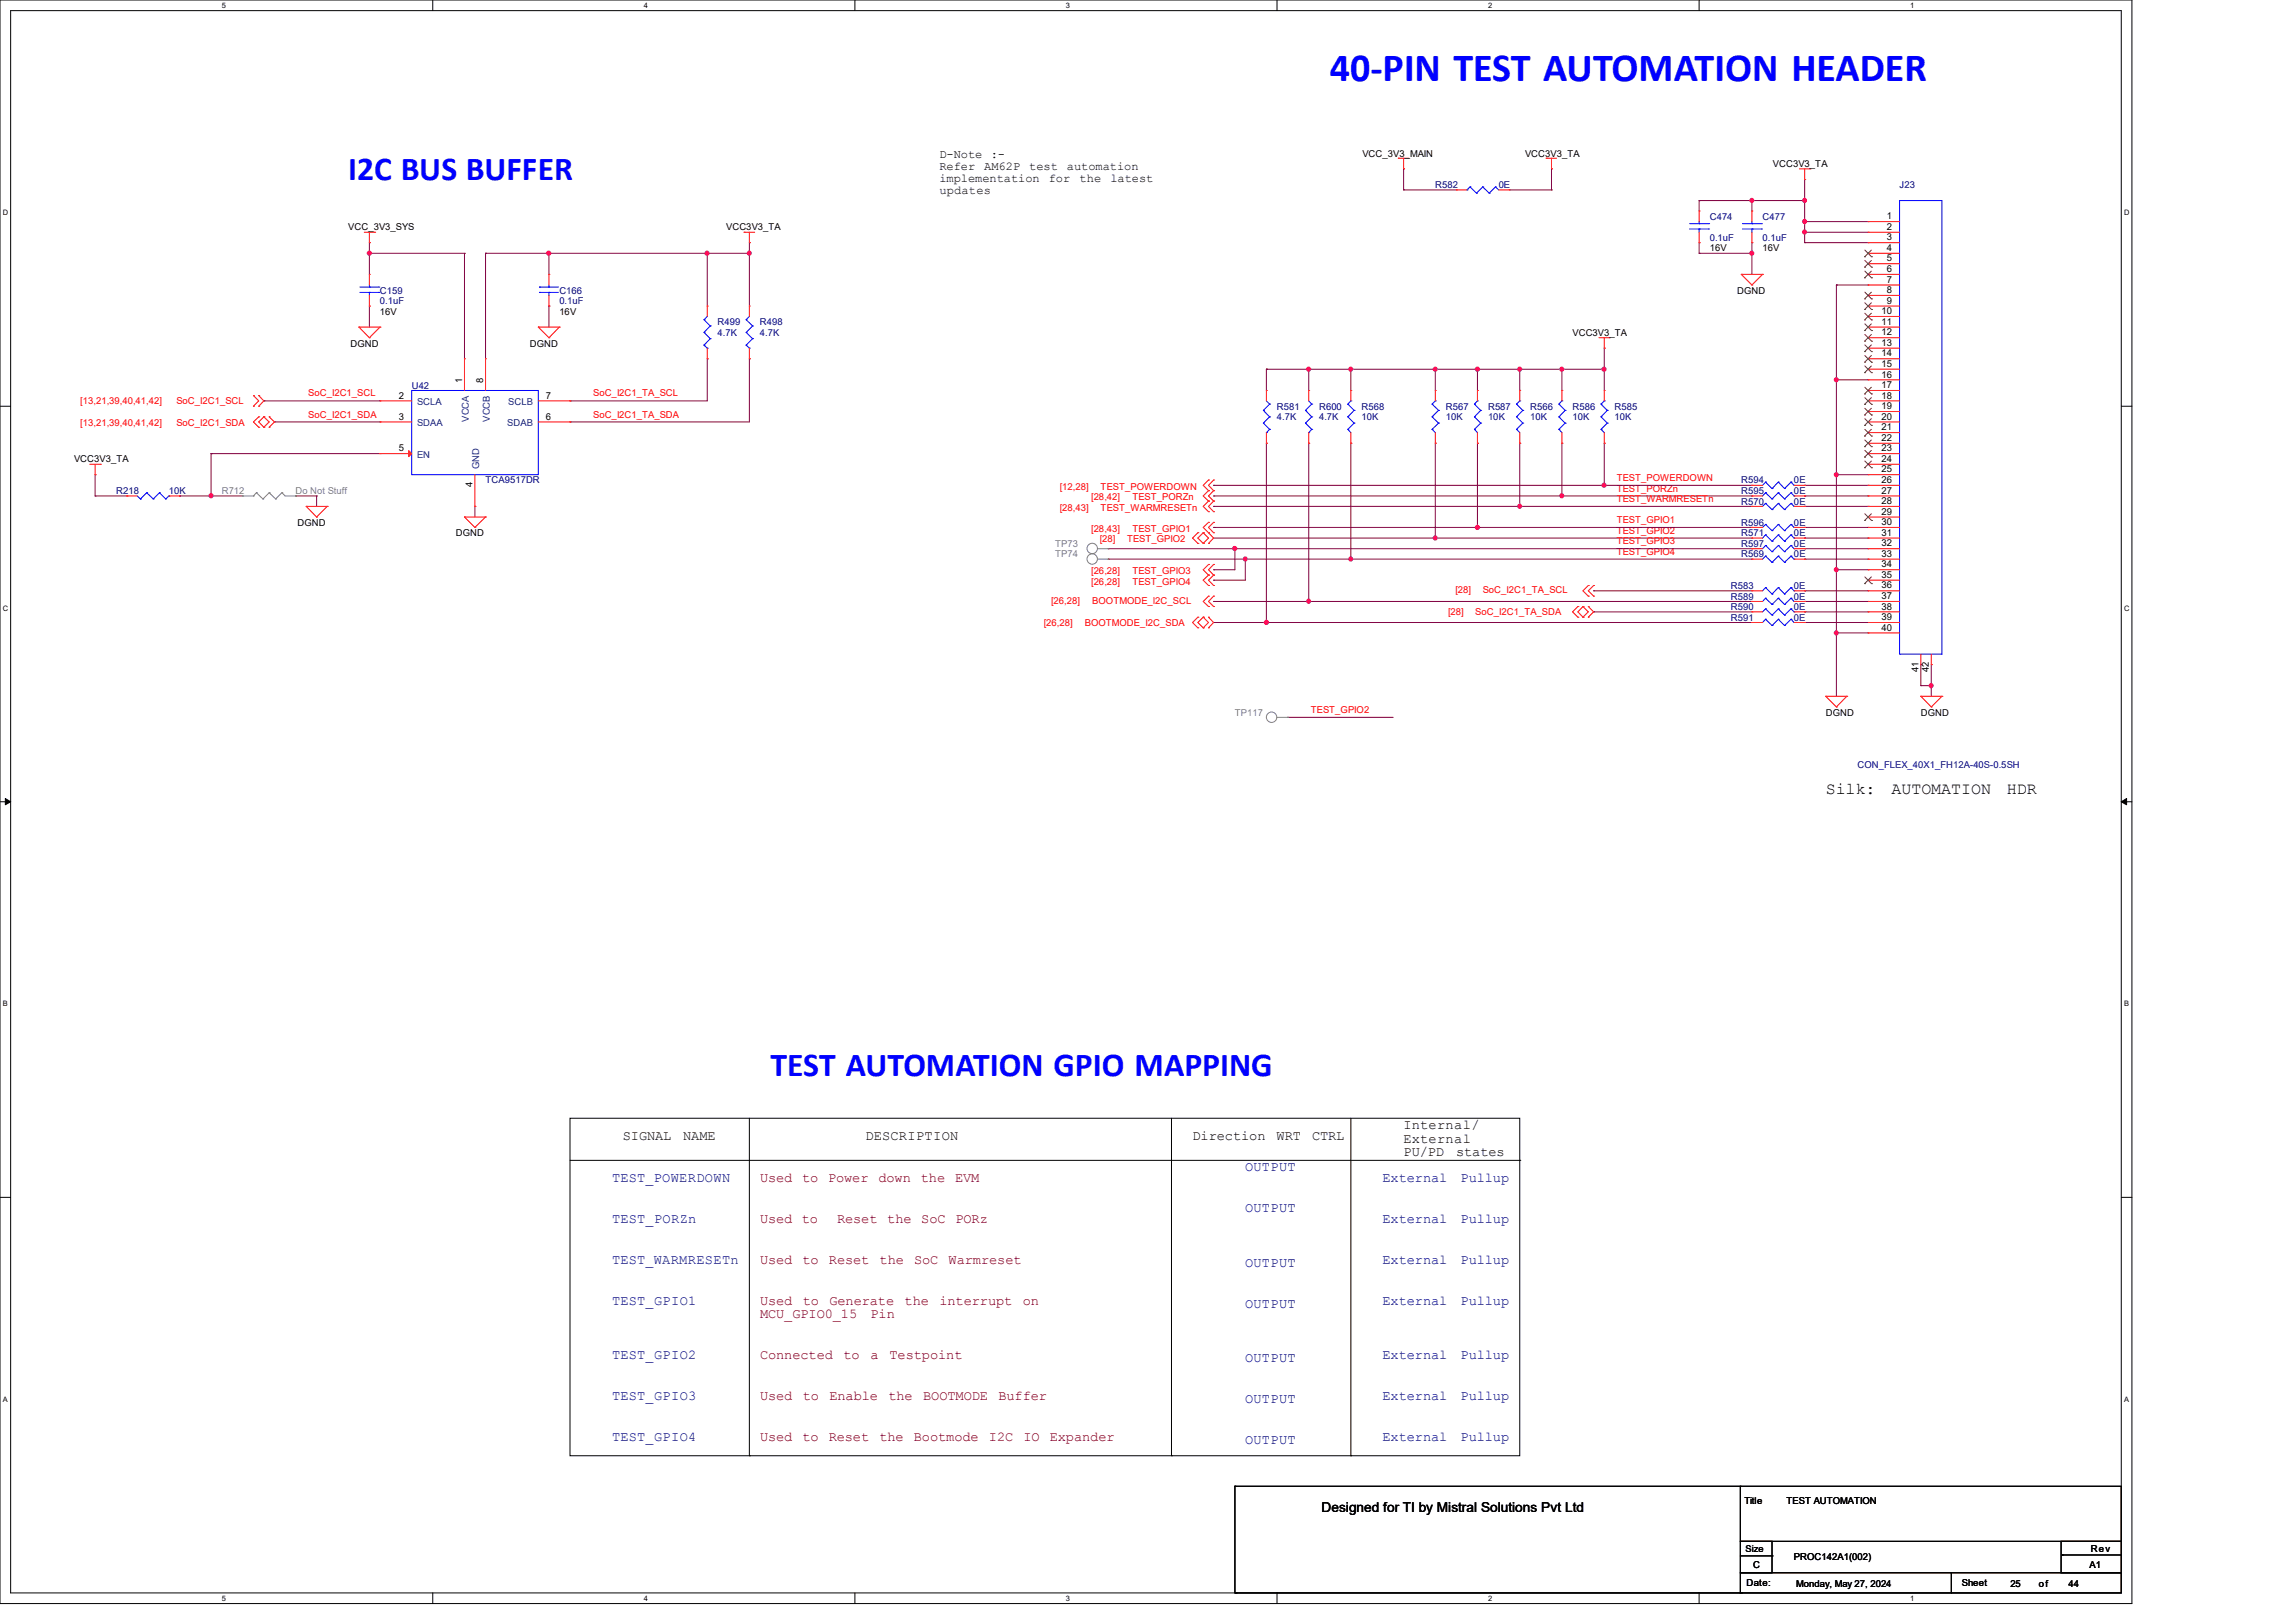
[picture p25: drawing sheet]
<svg xmlns="http://www.w3.org/2000/svg" width="420mm" height="297mm" viewBox="0 0 420 297" stroke-linecap="round" stroke-linejoin="round" font-family="sans-serif">
<defs><g id="words">
<text font-size="7.3" fill="#00f" x="243.2" y="14.7">40-PIN TEST AUTOMATION HEADER</text>
<g font-size="6.1" fill="#00f">
<text x="63.7" y="32.9">I2C BUS BUFFER</text>
<text x="140.9" y="197">TEST AUTOMATION GPIO MAPPING</text>
</g>
<g font-size="3">
<text x="334" y="145.3">Silk:</text>
<text x="346" y="145.3">AUTOMATION</text>
<text x="367.1" y="145.3">HDR</text>
</g>
<g font-size="2.5">
<text x="113.9" y="208.6">SIGNAL</text>
<text x="125" y="208.6">NAME</text>
<text x="158.3" y="208.6">DESCRIPTION</text>
<text x="218.1" y="208.6">Direction</text>
<text x="233.5" y="208.6">WRT</text>
<text x="240" y="208.6">CTRL</text>
<text x="256.8" y="206.6">Internal/</text>
<text x="256.8" y="209.1">External</text>
<text x="256.8" y="211.6">PU/PD</text>
<text x="266.4" y="211.6">states</text>
<text x="241.7" y="276.8">Designed for TI by Mistral Solutions Pvt Ltd</text>
</g>
<g font-size="2.5" fill="#000080">
<text x="227.8" y="214.3">OUTPUT</text>
<text x="112" y="216.3">TEST_POWERDOWN</text>
<text x="227.8" y="221.8">OUTPUT</text>
<text x="252.9" y="216.3">External</text>
<text x="267.2" y="216.3">Pullup</text>
<text x="112" y="223.8">TEST_PORZn</text>
<text x="252.9" y="223.8">External</text>
<text x="267.2" y="223.8">Pullup</text>
<text x="112" y="231.3">TEST_WARMRESETn</text>
<text x="227.8" y="231.8">OUTPUT</text>
<text x="252.9" y="231.3">External</text>
<text x="267.2" y="231.3">Pullup</text>
<text x="112" y="238.8">TEST_GPIO1</text>
<text x="227.8" y="239.3">OUTPUT</text>
<text x="252.9" y="238.8">External</text>
<text x="267.2" y="238.8">Pullup</text>
<text x="112" y="248.8">TEST_GPIO2</text>
<text x="227.8" y="249.3">OUTPUT</text>
<text x="252.9" y="248.8">External</text>
<text x="267.2" y="248.8">Pullup</text>
<text x="112" y="256.2">TEST_GPIO3</text>
<text x="227.8" y="256.8">OUTPUT</text>
<text x="252.9" y="256.2">External</text>
<text x="267.2" y="256.2">Pullup</text>
<text x="112" y="263.7">TEST_GPIO4</text>
<text x="252.9" y="263.7">External</text>
<text x="267.2" y="263.7">Pullup</text>
<text x="227.8" y="264.3">OUTPUT</text>
</g>
<g font-size="2.5" fill="#800000">
<text x="139" y="216.3">Used to Power</text>
<text x="160.7" y="216.3">down</text>
<text x="168.4" y="216.3">the</text>
<text x="174.7" y="216.3">EVM</text>
<text x="139" y="223.8">Used to</text>
<text x="153.1" y="223.8">Reset</text>
<text x="162.3" y="223.8">the SoC</text>
<text x="174.8" y="223.8">PORz</text>
<text x="139" y="231.3">Used</text>
<text x="146.8" y="231.3">to</text>
<text x="151.6" y="231.3">Reset</text>
<text x="160.9" y="231.3">the</text>
<text x="167.2" y="231.3">SoC</text>
<text x="173.5" y="231.3">Warmreset</text>
<text x="139" y="238.8">Used</text>
<text x="146.9" y="238.8">to</text>
<text x="151.7" y="238.8">Generate</text>
<text x="165.5" y="238.8">the</text>
<text x="171.8" y="238.8">interrupt</text>
<text x="187.1" y="238.8">on</text>
<text x="139" y="241.3">MCU_GPIO0_15</text>
<text x="159.3" y="241.3">Pin</text>
<text x="139" y="248.8">Connected</text>
<text x="154.3" y="248.8">to</text>
<text x="159.3" y="248.8">a</text>
<text x="162.7" y="248.8">Testpoint</text>
<text x="139" y="256.2">Used</text>
<text x="146.9" y="256.2">to</text>
<text x="151.7" y="256.2">Enable</text>
<text x="162.5" y="256.2">the</text>
<text x="168.9" y="256.2">BOOTMODE</text>
<text x="182.6" y="256.2">Buffer</text>
<text x="139" y="263.7">Used</text>
<text x="146.8" y="263.7">to</text>
<text x="151.6" y="263.7">Reset</text>
<text x="160.9" y="263.7">the</text>
<text x="167.2" y="263.7">Bootmode</text>
<text x="180.9" y="263.7">I2C</text>
<text x="187.2" y="263.7">IO</text>
<text x="192" y="263.7">Expander</text>
</g>
<g font-size="2.2">
<text x="171.8" y="28.9">D-Note :-</text>
<text x="171.8" y="31.1">Refer</text>
<text x="171.8" y="33.3">implementation</text>
<text x="171.8" y="35.5">updates</text>
<text x="180" y="31.1">AM62P</text>
<text x="188.3" y="31.1">test</text>
<text x="191.9" y="33.3">for</text>
<text x="195.2" y="31.1">automation</text>
<text x="197.5" y="33.3">the</text>
<text x="203.1" y="33.3">latest</text>
</g>
<g font-size="1.7">
<text x="249.2" y="28.7">VCC_3V3_MAIN</text>
<text x="279" y="28.7">VCC3V3_TA</text>
<text x="324.3" y="30.6">VCC3V3_TA</text>
<text x="345.1" y="40.1">1</text>
<text x="63.7" y="42.2">VCC_3V3_SYS</text>
<text x="132.8" y="42.2">VCC3V3_TA</text>
<text x="312.8" y="46">16V</text>
<text x="322.4" y="46">16V</text>
<text x="345.1" y="42.1">2</text>
<text x="345.1" y="44">3</text>
<text x="345.1" y="45.9">4</text>
<text x="345.1" y="47.8">5</text>
<text x="317.7" y="53.8">DGND</text>
<text x="345.1" y="49.8">6</text>
<text x="345.1" y="51.7">7</text>
<text x="345.1" y="53.6">8</text>
<text x="69.5" y="57.6">16V</text>
<text x="102.3" y="57.6">16V</text>
<text x="344.2" y="57.5">10</text>
<text x="344.2" y="59.4">11</text>
<text x="345.1" y="55.6">9</text>
<text x="64.1" y="63.4">DGND</text>
<text x="96.9" y="63.4">DGND</text>
<text x="287.6" y="61.5">VCC3V3_TA</text>
<text x="344.2" y="61.4">12</text>
<text x="344.2" y="63.3">13</text>
<text x="344.2" y="65.2">14</text>
<text x="84.5" y="70.1" transform="rotate(-90 84.5 70.1)">1</text>
<text x="88.4" y="70.1" transform="rotate(-90 88.4 70.1)">8</text>
<text x="344.2" y="67.1">15</text>
<text x="344.2" y="69.1">16</text>
<text x="344.2" y="71">17</text>
<text x="73" y="72.9">2</text>
<text x="73" y="76.8">3</text>
<text x="99.8" y="76.8">6</text>
<text x="99.8" y="72.9">7</text>
<text x="344.2" y="72.9">18</text>
<text x="344.2" y="74.9">19</text>
<text x="344.2" y="76.8">20</text>
<text x="73" y="82.6">5</text>
<text x="344.2" y="78.7">21</text>
<text x="344.2" y="80.7">22</text>
<text x="344.2" y="82.6">23</text>
<text x="13.5" y="84.6">VCC3V3_TA</text>
<text x="86.4" y="89.2" transform="rotate(-90 86.4 89.2)">4</text>
<text x="344.2" y="84.5">24</text>
<text x="344.2" y="86.4">25</text>
<text x="344.2" y="88.4">26</text>
<text x="344.2" y="90.3">27</text>
<text x="344.2" y="92.2">28</text>
<text x="344.2" y="94.2">29</text>
<text x="54.4" y="96.2">DGND</text>
<text x="83.4" y="98.1">DGND</text>
<text x="344.2" y="96.1">30</text>
<text x="344.2" y="98">31</text>
<text x="344.2" y="100">32</text>
<text x="344.2" y="101.9">33</text>
<text x="344.2" y="103.8">34</text>
<text x="344.2" y="105.7">35</text>
<text x="344.2" y="107.7">36</text>
<text x="344.2" y="109.6">37</text>
<text x="344.2" y="111.5">38</text>
<text x="344.2" y="113.5">39</text>
<text x="344.2" y="115.4">40</text>
<text x="350.9" y="123" transform="rotate(-90 350.9 123)">41</text>
<text x="352.8" y="123" transform="rotate(-90 352.8 123)">42</text>
<text x="334" y="131">DGND</text>
<text x="351.4" y="131">DGND</text>
<text x="319.1" y="275.2">Title</text>
<text x="326.8" y="275.2">TEST AUTOMATION</text>
<text x="319.3" y="284">Size</text>
<text x="320.7" y="286.9">C</text>
<text x="328.2" y="285.4">PROC142A1(002)</text>
<text x="382.2" y="286.9">A1</text>
<text x="382.4" y="284.1">Rev</text>
<text x="319.5" y="290.2">Date:</text>
<text x="328.6" y="290.4">Monday, May 27, 2024</text>
<text x="358.9" y="290.2">Sheet</text>
<text x="367.7" y="290.4">25</text>
<text x="373" y="290.4">of</text>
<text x="378.4" y="290.4">44</text>
</g>
<g font-size="1.7" fill="#000080">
<text x="262.5" y="34.5">R582</text>
<text x="274.1" y="34.5">0E</text>
<text x="347.5" y="34.5">J23</text>
<text x="312.8" y="40.2">C474</text>
<text x="322.4" y="40.2">C477</text>
<text x="312.8" y="44.1">0.1uF</text>
<text x="322.4" y="44.1">0.1uF</text>
<text x="69.5" y="53.8">C159</text>
<text x="102.3" y="53.8">C166</text>
<text x="69.5" y="55.7">0.1uF</text>
<text x="102.3" y="55.7">0.1uF</text>
<text x="131.3" y="59.5">R499</text>
<text x="139" y="59.5">R498</text>
<text x="131.3" y="61.5">4.7K</text>
<text x="139" y="61.5">4.7K</text>
<text x="75.3" y="71.1">U42</text>
<text x="233.6" y="75">R581</text>
<text x="233.6" y="76.9">4.7K</text>
<text x="241.3" y="75">R600</text>
<text x="241.3" y="76.9">4.7K</text>
<text x="249" y="75">R568</text>
<text x="249" y="76.9">10K</text>
<text x="264.5" y="75">R567</text>
<text x="264.5" y="76.9">10K</text>
<text x="272.2" y="75">R587</text>
<text x="272.2" y="76.9">10K</text>
<text x="279.9" y="75">R566</text>
<text x="279.9" y="76.9">10K</text>
<text x="287.6" y="75">R586</text>
<text x="287.6" y="76.9">10K</text>
<text x="295.4" y="75">R585</text>
<text x="295.4" y="76.9">10K</text>
<text x="88.8" y="88.5">TCA9517DR</text>
<text x="318.5" y="88.5">R594</text>
<text x="328.2" y="88.5">0E</text>
<text x="21.3" y="90.4">R218</text>
<text x="30.9" y="90.4">10K</text>
<text x="318.5" y="92.4">R570</text>
<text x="318.5" y="90.4">R595</text>
<text x="328.2" y="92.4">0E</text>
<text x="328.2" y="90.4">0E</text>
<text x="318.5" y="98.1">R571</text>
<text x="318.5" y="96.2">R596</text>
<text x="318.5" y="100.1">R597</text>
<text x="328.2" y="98.1">0E</text>
<text x="328.2" y="96.2">0E</text>
<text x="328.2" y="100.1">0E</text>
<text x="316.6" y="107.8">R583</text>
<text x="318.5" y="102">R569</text>
<text x="328.2" y="107.8">0E</text>
<text x="328.2" y="102">0E</text>
<text x="316.6" y="109.7">R589</text>
<text x="316.6" y="111.7">R590</text>
<text x="316.6" y="113.6">R591</text>
<text x="328.2" y="109.7">0E</text>
<text x="328.2" y="111.7">0E</text>
<text x="328.2" y="113.6">0E</text>
<text x="339.8" y="140.6">CON_FLEX_40X1_FH12A-40S-0.5SH</text>
</g>
<g font-size="1.7" fill="#f00">
<text x="14.7" y="77.9">[13,21,39,40,41,42]</text>
<text x="14.7" y="74">[13,21,39,40,41,42]</text>
<text x="32.3" y="77.9">SoC_I2C1_SDA</text>
<text x="32.3" y="74">SoC_I2C1_SCL</text>
<text x="56.4" y="72.6">SoC_I2C1_SCL</text>
<text x="56.4" y="76.4">SoC_I2C1_SDA</text>
<text x="108.5" y="72.6">SoC_I2C1_TA_SCL</text>
<text x="108.5" y="76.4">SoC_I2C1_TA_SDA</text>
<text x="193.8" y="89.7">[12,28]</text>
<text x="201.3" y="89.7">TEST_POWERDOWN</text>
<text x="295.7" y="90">TEST_PORZn</text>
<text x="295.7" y="88">TEST_POWERDOWN</text>
<text x="193.8" y="93.5">[28,43]</text>
<text x="199.6" y="91.6">[28,42]</text>
<text x="201.3" y="93.5">TEST_WARMRESETn</text>
<text x="207.1" y="91.6">TEST_PORZn</text>
<text x="295.7" y="91.9">TEST_WARMRESETn</text>
<text x="295.7" y="95.7">TEST_GPIO1</text>
<text x="199.6" y="97.4">[28,43]</text>
<text x="201.2" y="99.1">[28]</text>
<text x="206.2" y="99.1">TEST_GPIO2</text>
<text x="207.1" y="97.4">TEST_GPIO1</text>
<text x="295.7" y="101.5">TEST_GPIO4</text>
<text x="295.7" y="97.7">TEST_GPIO2</text>
<text x="295.7" y="99.6">TEST_GPIO3</text>
<text x="199.6" y="107">[26,28]</text>
<text x="199.6" y="105.1">[26,28]</text>
<text x="207.1" y="107">TEST_GPIO4</text>
<text x="207.1" y="105.1">TEST_GPIO3</text>
<text x="192.3" y="110.5">[26,28]</text>
<text x="199.8" y="110.5">BOOTMODE_I2C_SCL</text>
<text x="264.9" y="112.6">[28]</text>
<text x="266.2" y="108.6">[28]</text>
<text x="269.9" y="112.6">SoC_I2C1_TA_SDA</text>
<text x="271.2" y="108.6">SoC_I2C1_TA_SCL</text>
<text x="190.9" y="114.6">[26,28]</text>
<text x="198.5" y="114.6">BOOTMODE_I2C_SDA</text>
<text x="239.8" y="130.5">TEST_GPIO2</text>
</g>
<g font-size="1.7" fill="#004080">
<text x="76.3" y="74.2">SCLA</text>
<text x="85.8" y="77.2" transform="rotate(-90 85.8 77.2)">VCCA</text>
<text x="89.6" y="77.2" transform="rotate(-90 89.6 77.2)">VCCB</text>
<text x="93" y="74.2">SCLB</text>
<text x="76.3" y="78">SDAA</text>
<text x="76.3" y="83.8">EN</text>
<text x="92.8" y="78">SDAB</text>
<text x="87.7" y="85.9" transform="rotate(-90 87.7 85.9)">GND</text>
</g>
<g font-size="1.7" fill="#808080">
<text x="40.6" y="90.4">R712</text>
<text x="54.1" y="90.4">Do Not Stuff</text>
<text x="193" y="100.1">TP73</text>
<text x="193" y="102">TP74</text>
<text x="225.9" y="131">TP117</text>
</g>
<g font-size="1.4">
<text x="40.6" y="1.4">5</text>
<text x="117.8" y="1.4">4</text>
<text x="195" y="1.4">3</text>
<text x="272.2" y="1.4">2</text>
<text x="349.4" y="1.4">1</text>
<text x=".5" y="39.4">D</text>
<text x="388.5" y="39.4">D</text>
<text x=".5" y="111.8">C</text>
<text x="388.5" y="111.8">C</text>
<text x=".5" y="184.2">B</text>
<text x="388.5" y="184.2">B</text>
<text x=".5" y="256.5">A</text>
<text x="388.5" y="256.5">A</text>
<text x="40.6" y="292.9">5</text>
<text x="117.8" y="292.9">4</text>
<text x="195" y="292.9">3</text>
<text x="272.2" y="292.9">2</text>
<text x="349.4" y="292.9">1</text>
</g>
</g></defs>
<path d="M0 0h390v293.5h-390zM1.9 1.9h386.1v289.6h-386.1z" fill="none" stroke="#000" stroke-width=".18"/>
<g fill="#fff">
<path d="M40.6 .2h.7v1.5h-.7z"/>
<path d="M40.6 291.7h.7v1.5h-.7z"/>
</g>
<path d="M79.2 0v1.9M79.2 291.5v2" fill="none" stroke="#000" stroke-width=".18"/>
<g fill="#fff">
<path d="M117.8 .2h.7v1.5h-.7z"/>
<path d="M117.8 291.7h.7v1.5h-.7z"/>
</g>
<path d="M156.4 0v1.9M156.4 291.5v2" fill="none" stroke="#000" stroke-width=".18"/>
<g fill="#fff">
<path d="M195 .2h.7v1.5h-.7z"/>
<path d="M195 291.7h.7v1.5h-.7z"/>
</g>
<path d="M233.6 0v1.9M233.6 291.5v2" fill="none" stroke="#000" stroke-width=".18"/>
<g fill="#fff">
<path d="M272.2 .2h.8v1.5h-.8z"/>
<path d="M272.2 291.7h.8v1.5h-.8z"/>
</g>
<path d="M310.8 0v1.9M310.8 291.5v2" fill="none" stroke="#000" stroke-width=".18"/>
<g fill="#fff">
<path d="M349.4 .2h.8v1.5h-.8z"/>
<path d="M349.4 291.7h.8v1.5h-.8z"/>
<path d="M.5 38.1h1v1.6h-1z"/>
<path d="M388.5 38.1h1v1.6h-1z"/>
<path d="M.5 110.5h1v1.6h-1z"/>
<path d="M388.5 110.5h1v1.6h-1z"/>
</g>
<path d="M0 74.3h1.9M388 74.3h2" fill="none" stroke="#000" stroke-width=".18"/>
<g fill="#fff">
<path d="M.5 182.9h.9v1.5h-.9z"/>
<path d="M388.5 182.9h.9v1.5h-.9z"/>
</g>
<path d="M0 146.7h1.9M388 146.7h2" fill="none" stroke="#000" stroke-width=".18"/>
<path d="M1 146.1l.9 .6-.9 .6zM388 146.7l1-.6v1.2z" fill="#000" stroke="#000" stroke-width=".18"/>
<g fill="#fff">
<path d="M.5 255.3h.9v1.5h-.9z"/>
<path d="M388.5 255.3h.9v1.5h-.9z"/>
</g>
<g fill="none" stroke="#000" stroke-width=".18">
<path d="M0 219.1h1.9M104.3 204.6h173.7v61.8h-173.7zM104.3 212.3h173.7M137.1 204.6v61.8M214.3 204.6v61.8M247.1 204.6v61.8M278 212.3h.1M388 219.1h2M137.1 266.4h.1M214.3 266.4h.1M225.9 272h.1M225.9 272h92.6"/>
<path d="M225.9 272v19.5M247.1 266.4h.1M318.3 272h69.7v10.1h-69.7zM225.9 291.5h.1M226.1 291.5h.1M226.1 291.5h92.6M318.3 282.1h5.8v5.7h-5.8zM318.3 287.8h38.7v3.7h-38.7zM318.3 284.7h5.8M324.1 284.7h.1M357 287.8h31v3.7h-31zM377 282.1h11v5.7h-11z"/>
<path d="M377.2 284.6h.1M377.2 284.6h10.8"/>
</g>
<g fill="none" stroke="#800040" stroke-width=".18">
<path d="M256.8 34.8h.1M256.8 30.9h.1M256.8 34.8h9.6M256.8 30.9v3.9M276.1 34.8h7.7M283.8 30.9h.1M283.8 34.8h.1M283.8 30.9v3.9M310.8 36.7h.1M310.8 36.7h19.3M310.8 36.7v1.9M320.5 36.7h.1"/>
<path d="M320.5 36.7v1.9M330.1 36.7h.1M330.1 32.9h.1M330.1 32.9v11.5M67.6 56h.1M67.6 46.4h.1M67.6 44.4h.1M67.6 46.4h17.4M67.6 44.4v5.8M67.6 56v3.9M85 46.4h.1M85 46.4v19.3"/>
<path d="M88.8 46.4h.1M88.8 46.4h48.3M88.8 46.4v19.3M100.4 46.4h.1M100.4 56h.1M100.4 46.4v3.8M100.4 56v3.9M129.4 46.4h.1M129.4 46.4v9.6M137.1 46.4h.1M137.1 44.4h.1M137.1 44.4v11.6"/>
<path d="M310.8 46.4h.1M310.8 44.4h.1M310.8 46.4h9.7M310.8 44.4v2M320.5 46.4h.1M320.5 44.4h.1M320.5 44.4v5.8M330.1 44.4h.1M330.1 42.5h.1M330.1 40.6h.1M330.1 44.4h11.6M330.1 42.5h11.6"/>
<path d="M330.1 40.6h11.6M335.9 52.2h.1M335.9 52.2v75.2M335.9 52.2h5.8M48.3 73.4h.1M48.3 73.4h21.2M50.2 77.2h.1M50.2 77.2h19.3M104.3 73.4h.1M104.3 77.2h.1M129.4 65.7h.1M129.4 65.7v7.7h-25.1"/>
<path d="M137.1 65.7h.1M137.1 65.7v11.5h-32.8M231.6 67.6h.1M231.6 67.6h61.9M231.6 67.6v3.9M239.4 67.6h.1M239.4 67.6v3.9M247.1 67.6h.1M247.1 67.6v3.9M262.6 67.6h.1M262.6 67.6v3.9M270.3 67.6h.1"/>
<path d="M270.3 67.6v3.9M278 67.6h.1M278 67.6v3.9M285.7 67.6h.1M285.7 67.6v3.9M293.5 63.7h.1M293.5 67.6h.1M293.5 63.7v7.8M335.9 69.5h.1M335.9 69.5h5.8M17.4 86.9h.1M17.4 90.8h.1"/>
<path d="M17.4 90.8h5.8M17.4 86.9v3.9M32.9 90.8h.1M32.9 90.8h11.5M38.6 83h.1M38.6 90.8h.1M38.6 83v7.8M38.6 83h30.9M54.1 90.8h.1M54.1 90.8h3.8M57.9 90.8h.1M57.9 90.8v1.9"/>
<path d="M86.9 92.7h.1M86.9 92.7v1.9M222 90.8h.1M222 92.7h.1M222 88.8h.1M222 96.5h.1M222 90.8h98.5M222 96.5h98.5M222 98.5h98.5M222 92.7h98.5M222 88.8h98.5M231.6 81.1h.1"/>
<path d="M231.6 81.1v32.8M239.4 81.1h.1M239.4 81.1v29M247.1 81.1h.1M247.1 81.1v21.2M262.6 98.5h.1M262.6 81.1h.1M262.6 81.1v17.4M270.3 81.1h.1M270.3 96.5h.1M270.3 81.1v15.4M278 81.1h.1"/>
<path d="M278 92.7h.1M278 81.1v11.6M285.7 81.1h.1M285.7 90.8h.1M285.7 81.1v9.7M293.5 81.1h.1M293.5 88.8h.1M293.5 81.1v7.7M330.1 90.8h.1M330.1 96.5h.1M330.1 98.5h.1M330.1 88.8h.1"/>
<path d="M330.1 92.7h.1M330.1 90.8h11.6M330.1 96.5h11.6M330.1 98.5h11.6M330.1 92.7h11.6M330.1 88.8h11.6M335.9 86.9h.1M335.9 86.9h5.8M202.7 100.4h.1M202.7 102.3h.1M202.7 102.3h117.8M202.7 100.4h117.8"/>
<path d="M222 113.9h.1M222 110.1h.1M222 104.3h.1M222 106.2h.1M222 113.9h98.5M222 110.1h98.5M225.9 100.4h.1M225.9 100.4v3.9h-3.9M227.8 102.3h.1M227.8 102.3v3.9h-5.8M231.6 113.9h.1M239.4 110.1h.1"/>
<path d="M247.1 102.3h.1M291.5 108.1h.1M291.5 112h.1M291.5 108.1h29M291.5 112h29M320.5 100.4h.1M330.1 100.4h.1M330.1 102.3h.1M330.1 108.1h.1M330.1 110.1h.1M330.1 112h.1M330.1 113.9h.1"/>
<path d="M330.1 102.3h11.6M330.1 100.4h11.6M330.1 113.9h11.6M330.1 110.1h11.6M330.1 108.1h11.6M330.1 112h11.6M335.9 104.3h.1M335.9 115.8h.1M335.9 104.3h5.8M335.9 115.8h5.8M235.5 131.3h.1M235.5 131.3h19.3"/>
<path d="M351.4 125.5h.1M351.4 121.6h.1M351.4 125.5h1.9M351.4 121.6v3.9M353.3 121.6h.1M353.3 125.5h.1M353.3 121.6v5.8"/>
</g>
<g fill="#f0f" stroke="#f0f" stroke-width=".18">
<circle cx="247.1" cy="102.3" r=".37"/>
<circle cx="330.1" cy="42.5" r=".37"/>
<circle cx="335.9" cy="115.8" r=".37"/>
<circle cx="335.9" cy="104.2" r=".37"/>
<circle cx="262.5" cy="98.4" r=".37"/>
<circle cx="225.8" cy="100.4" r=".38"/>
<circle cx="335.9" cy="86.9" r=".37"/>
<circle cx="335.9" cy="69.5" r=".37"/>
<circle cx="285.7" cy="90.7" r=".37"/>
<circle cx="278" cy="92.6" r=".37"/>
<circle cx="270.3" cy="96.5" r=".38"/>
<circle cx="270.3" cy="67.6" r=".38"/>
<circle cx="262.5" cy="67.6" r=".37"/>
<circle cx="278" cy="67.6" r=".37"/>
<circle cx="293.4" cy="88.8" r=".38"/>
<circle cx="293.4" cy="67.6" r=".38"/>
<circle cx="285.7" cy="67.6" r=".37"/>
<circle cx="320.4" cy="46.3" r=".37"/>
<circle cx="320.4" cy="36.7" r=".37"/>
<circle cx="330.1" cy="40.5" r=".37"/>
<circle cx="330.1" cy="36.7" r=".37"/>
<circle cx="353.2" cy="125.5" r=".37"/>
<circle cx="247.1" cy="67.6" r=".37"/>
<circle cx="239.4" cy="67.6" r=".37"/>
<circle cx="227.8" cy="102.3" r=".37"/>
<circle cx="239.4" cy="110" r=".37"/>
<circle cx="231.6" cy="113.9" r=".38"/>
<circle cx="137" cy="46.3" r=".37"/>
<circle cx="129.3" cy="46.3" r=".38"/>
<circle cx="100.4" cy="46.3" r=".38"/>
<circle cx="67.6" cy="46.3" r=".38"/>
<circle cx="38.6" cy="90.7" r=".38"/>
</g>
<g fill="none" stroke="#f00" stroke-width=".18">
<path d="M255.8 29h.1M255.8 29h1.9M256.8 30.9h.1M256.8 29v1.9M266.4 34.8h.1M266.4 34.8h2M274.2 34.8h1.9M276.1 34.8h.1M282.8 29h.1M282.8 29h1.9M283.8 30.9h.1M283.8 29v1.9"/>
<path d="M310.8 38.6h.1M310.8 38.6v2M320.5 38.6h.1M320.5 38.6v2M329.1 30.9h2M330.1 32.9h.1M330.1 30.9v2M331.1 30.9h.1M65.7 59.9h.1M65.7 59.9h3.8M65.7 59.9l1.9 1.9M66.6 42.5h1.9"/>
<path d="M67.6 44.4h.1M67.6 50.2h.1M67.6 56h.1M67.6 42.5v1.9M67.6 50.2v2M67.6 54.1v1.9M68.5 42.5h.1M69.5 59.9h.1M69.5 59.9l-1.9 1.9M98.5 59.9h.1M98.5 59.9h3.8M98.5 59.9l1.9 1.9"/>
<path d="M100.4 50.2h.1M100.4 56h.1M100.4 50.2v2M100.4 54.1v1.9M102.3 59.9h.1M102.3 59.9l-1.9 1.9M129.4 56h.1M129.4 56v1.9M136.1 42.5h.1M136.1 42.5h1.9M137.1 44.4h.1M137.1 56h.1"/>
<path d="M137.1 42.5v1.9M137.1 56v1.9M310.8 44.4h.1M310.8 42.5v1.9M318.5 50.2h.1M318.5 50.2h3.9M318.5 50.2l2 2M320.5 52.2h.1M320.5 44.4h.1M320.5 42.5v1.9M322.4 50.2h.1M322.4 50.2l-1.9 2"/>
<path d="M341.7 40.6h.1M341.7 42.5h.1M341.7 44.4h.1M341.7 46.4h.1M341.7 48.3h.1M341.7 50.2h.1M341.7 52.2h.1M341.7 54.1h.1M341.7 56h.1M341.7 57.9h.1M341.7 59.9h.1M341.7 50.2h5.8"/>
<path d="M341.7 42.5h5.8M341.7 59.9h5.8M341.7 40.6h5.8M341.7 44.4h5.8M341.7 46.4h5.8M341.7 48.3h5.8M341.7 52.2h5.8M341.7 54.1h5.8M341.7 56h5.8M341.7 57.9h5.8M46.4 74.3h.1M46.4 72.4h.1"/>
<path d="M46.4 72.4l.9 1-.9 .9M47.3 76.3h.1M47.3 78.2h.1M47.3 72.4h.1M47.3 74.3h.1M47.3 76.3l-.9 .9 .9 1M47.3 72.4l1 1-1 .9M48.3 78.2h.1M48.3 76.3h.1M48.3 76.3l.9 .9-.9 1M48.3 76.3l-1 .9 1 1M49.2 76.3h.1"/>
<path d="M49.2 78.2h.1M49.2 76.3l1 .9-1 1M67.6 61.8h.1M69.5 73.4h.1M69.5 77.2h.1M69.5 73.4h5.8M69.5 77.2h5.8M85 65.7h.1M85 65.7v5.8M88.8 65.7h.1M88.8 65.7v5.8M98.5 73.4h5.8"/>
<path d="M98.5 77.2h5.8M100.4 61.8h.1M104.3 77.2h.1M104.3 73.4h.1M129.4 65.7h.1M129.4 63.7v2M137.1 65.7h.1M137.1 63.7v2M231.6 71.5h.1M231.6 71.5v1.9M231.6 79.2v1.9M239.4 71.5h.1"/>
<path d="M239.4 71.5v1.9M239.4 79.2v1.9M247.1 71.5h.1M247.1 71.5v1.9M247.1 79.2v1.9M262.6 71.5h.1M262.6 71.5v1.9M262.6 79.2v1.9M270.3 71.5h.1M270.3 71.5v1.9M270.3 79.2v1.9M278 71.5h.1"/>
<path d="M278 71.5v1.9M278 79.2v1.9M285.7 71.5h.1M285.7 71.5v1.9M285.7 79.2v1.9M292.5 61.8h1.9M293.5 63.7h.1M293.5 71.5h.1M293.5 61.8v1.9M293.5 71.5v1.9M293.5 79.2v1.9M294.4 61.8h.1"/>
<path d="M341.7 61.8h.1M341.7 63.7h.1M341.7 65.7h.1M341.7 67.6h.1M341.7 69.5h.1M341.7 71.5h.1M341.7 73.4h.1M341.7 75.3h.1M341.7 77.2h.1M341.7 79.2h.1M341.7 61.8h5.8M341.7 73.4h5.8"/>
<path d="M341.7 77.2h5.8M341.7 63.7h5.8M341.7 65.7h5.8M341.7 67.6h5.8M341.7 69.5h5.8M341.7 71.5h5.8M341.7 75.3h5.8M341.7 79.2h5.8M16.4 85h2M17.4 86.9h.1M17.4 85v1.9M18.4 85h.1"/>
<path d="M23.2 90.8h.1M23.2 90.8h1.9M30.9 90.8h2M32.9 90.8h.1M56 92.7h.1M56 92.7h3.9M56 92.7l1.9 1.9M57.9 94.6h.1M59.9 92.7h.1M59.9 92.7l-2 1.9M69.5 83h.1M69.5 83h5.8"/>
<path d="M85 94.6h.1M85 94.6h3.8M85 94.6l1.9 1.9M86.9 96.5h.1M86.9 92.7h.1M86.9 86.9v5.8M88.8 94.6h.1M88.8 94.6l-1.9 1.9M219.1 97.5h.1M219.1 99.4h.1M219.1 97.5l-1 1 1 .9M220.1 99.4h.1"/>
<path d="M220.1 97.5h.1M220.1 97.5l-1 1 1 .9M220.1 97.5l1 1-1 .9M221.1 89.8h.1M221.1 91.7h.1M221.1 87.8h.1M221.1 93.6h.1M221.1 95.6h.1M221.1 97.5h.1M221.1 99.4h.1M221.1 89.8l-1 1 1 .9M221.1 87.8l-1 1 1 1"/>
<path d="M221.1 91.7l-1 1 1 .9M221.1 95.6l-1 .9 1 1M221.1 97.5l.9 1-.9 .9M222 89.8h.1M222 91.7h.1M222 87.8h.1M222 93.6h.1M222 95.6h.1M222 97.5h.1M222 89.8l-.9 1 .9 .9M222 87.8l-.9 1 .9 1M222 91.7l-.9 1 .9 .9"/>
<path d="M222 95.6l-.9 .9 .9 1M231.6 81.1h.1M239.4 81.1h.1M247.1 81.1h.1M262.6 81.1h.1M270.3 81.1h.1M278 81.1h.1M285.7 81.1h.1M293.5 81.1h.1M320.5 98.5h.1M320.5 92.7h.1M320.5 96.5h.1"/>
<path d="M320.5 88.8h.1M320.5 90.8h.1M320.5 92.7h1.9M320.5 98.5h1.9M320.5 90.8h1.9M320.5 96.5h1.9M320.5 88.8h1.9M328.2 92.7h1.9M328.2 98.5h1.9M328.2 90.8h1.9M328.2 96.5h1.9M328.2 88.8h1.9"/>
<path d="M330.1 98.5h.1M330.1 92.7h.1M330.1 96.5h.1M330.1 88.8h.1M330.1 90.8h.1M341.7 81.1h.1M341.7 83h.1M341.7 85h.1M341.7 86.9h.1M341.7 88.8h.1M341.7 90.8h.1M341.7 92.7h.1"/>
<path d="M341.7 94.6h.1M341.7 96.5h.1M341.7 98.5h.1M341.7 85h5.8M341.7 94.6h5.8M341.7 92.7h5.8M341.7 98.5h5.8M341.7 90.8h5.8M341.7 96.5h5.8M341.7 88.8h5.8M341.7 83h5.8M341.7 81.1h5.8"/>
<path d="M341.7 86.9h5.8M219.1 112.9h.1M219.1 114.9h.1M219.1 112.9l-1 1 1 1M220.1 114.9h.1M220.1 112.9h.1M220.1 112.9l1 1-1 1M220.1 112.9l-1 1 1 1M221.1 112.9h.1M221.1 114.9h.1M221.1 111h.1M221.1 109.1h.1"/>
<path d="M221.1 105.2h.1M221.1 107.1h.1M221.1 103.3h.1M221.1 112.9l.9 1-.9 1M221.1 109.1l-1 1 1 .9M221.1 105.2l-1 1 1 .9M221.1 103.3l-1 1 1 .9M222 111h.1M222 109.1h.1M222 105.2h.1M222 107.1h.1M222 103.3h.1"/>
<path d="M222 109.1l-.9 1 .9 .9M222 105.2l-.9 1 .9 .9M222 103.3l-.9 1 .9 .9M288.6 111h.1M288.6 112.9h.1M288.6 111l-.9 1 .9 .9M289.6 112.9h.1M289.6 111h.1M289.6 111l.9 1-.9 .9M289.6 111l-1 1 1 .9M290.5 111h.1M290.5 112.9h.1"/>
<path d="M290.5 109.1h.1M290.5 107.1h.1M290.5 111l1 1-1 .9M290.5 107.1l-.9 1 .9 1M291.5 109.1h.1M291.5 107.1h.1M291.5 107.1l-1 1 1 1M320.5 108.1h.1M320.5 110.1h.1M320.5 112h.1M320.5 100.4h.1M320.5 113.9h.1"/>
<path d="M320.5 102.3h.1M320.5 108.1h1.9M320.5 110.1h1.9M320.5 112h1.9M320.5 100.4h1.9M320.5 113.9h1.9M320.5 102.3h1.9M328.2 108.1h1.9M328.2 110.1h1.9M328.2 112h1.9M328.2 100.4h1.9M328.2 113.9h1.9"/>
<path d="M328.2 102.3h1.9M330.1 108.1h.1M330.1 110.1h.1M330.1 112h.1M330.1 100.4h.1M330.1 113.9h.1M330.1 102.3h.1M341.7 100.4h.1M341.7 102.3h.1M341.7 104.3h.1M341.7 106.2h.1M341.7 108.1h.1"/>
<path d="M341.7 110.1h.1M341.7 112h.1M341.7 113.9h.1M341.7 115.8h.1M341.7 108.1h5.8M341.7 110.1h5.8M341.7 112h5.8M341.7 100.4h5.8M341.7 113.9h5.8M341.7 102.3h5.8M341.7 104.3h5.8M341.7 106.2h5.8"/>
<path d="M341.7 115.8h5.8M351.4 119.7v1.9M353.3 119.7v1.9M334 127.4h.1M334 127.4h3.8M334 127.4l1.9 2M335.9 129.4h.1M337.8 127.4h.1M337.8 127.4l-1.9 2M351.4 127.4h.1M351.4 121.6h.1M351.4 127.4h3.8"/>
<path d="M351.4 127.4l1.9 2M353.3 129.4h.1M353.3 121.6h.1M355.2 127.4h.1M355.2 127.4l-1.9 2"/>
</g>
<g fill="none" stroke="#00f" stroke-width=".18">
<path d="M268.4 34.8h.1M268.9 34.2h.1M268.9 34.2l1.2 1.1M268.9 34.2l-.5 .6M270.1 35.3h.1M271.2 34.2h.1M271.2 34.2l1.2 1.1M271.2 34.2l-1.1 1.1M272.4 35.3h.1M273.6 34.2h.1M273.6 34.2l.6 .6M273.6 34.2l-1.2 1.1"/>
<path d="M347.5 36.7h7.7v83h-7.7zM65.8 53.5h3.5M65.8 52.5h3.5M67.6 52.5h.1M67.6 53.5h.1M67.6 52.2v.3M67.6 53.5v.6M69.3 53.5h.1M69.3 52.5h.1M98.7 53.5h.1M98.7 52.5h.1M98.7 53.5h3.5"/>
<path d="M98.7 52.5h3.5M100.4 52.5h.1M100.4 53.5h.1M100.4 52.2v.3M100.4 53.5v.6M128.8 58.5h.1M128.8 58.5l1.1 1.1M129.4 57.9l-.6 .6M129.9 59.6h.1M129.9 59.6l-1.1 1.2M136.5 58.5h.1M136.5 58.5l1.2 1.1"/>
<path d="M137.1 57.9l-.6 .6M137.7 59.6h.1M137.7 59.6l-1.2 1.2M309.1 41.9h3.4M309.1 40.9h3.4M310.8 40.9h.1M310.8 41.9h.1M310.8 40.6v.3M310.8 41.9v.6M312.5 41.9h.1M312.5 40.9h.1M318.7 41.9h3.5"/>
<path d="M318.7 40.9h3.5M320.5 40.9h.1M320.5 41.9h.1M320.5 40.6v.3M320.5 41.9v.6M322.2 41.9h.1M322.2 40.9h.1M75.3 71.5h23.2v15.4h-23.2zM128.8 60.8h.1M128.8 63.2h.1M128.8 60.8l1.1 1.2M128.8 63.2l.6 .5"/>
<path d="M129.4 63.7h.1M129.9 62h.1M129.9 62l-1.1 1.2M136.5 60.8h.1M136.5 63.2h.1M136.5 60.8l1.2 1.2M136.5 63.2l.6 .5M137.1 63.7h.1M137.7 62h.1M137.7 62l-1.2 1.2M231.1 75.1h.1M231.1 77.4h.1"/>
<path d="M231.1 75.1l1.1 1.2M231.1 77.4l1.1 1.2M231.6 79.2h.1M231.6 73.4l.6 .6M232.2 74h.1M232.2 76.3h.1M232.2 78.6h.1M232.2 74l-1.1 1.1M232.2 76.3l-1.1 1.1M232.2 78.6l-.6 .6M238.8 75.1h.1M238.8 77.4h.1"/>
<path d="M238.8 75.1l1.1 1.2M238.8 77.4l1.1 1.2M239.4 79.2h.1M239.4 73.4l.5 .6M239.9 74h.1M239.9 76.3h.1M239.9 78.6h.1M239.9 74l-1.1 1.1M239.9 76.3l-1.1 1.1M239.9 78.6l-.5 .6M246.5 78.6h.1M246.5 76.3h.1"/>
<path d="M246.5 74h.1M246.5 78.6l.6 .6M246.5 76.3l1.2 1.1M246.5 74l1.2 1.1M247.1 73.4h.1M247.1 73.4l-.6 .6M247.7 77.4h.1M247.7 75.1h.1M247.7 77.4l-1.2 1.2M247.7 75.1l-1.2 1.2M262 78.6h.1M262 76.3h.1"/>
<path d="M262 74h.1M262 78.6l.6 .6M262 76.3l1.1 1.1M262 74l1.1 1.1M262.6 73.4h.1M262.6 73.4l-.6 .6M263.1 77.4h.1M263.1 75.1h.1M263.1 77.4l-1.1 1.2M263.1 75.1l-1.1 1.2M269.7 78.6h.1M269.7 76.3h.1"/>
<path d="M269.7 74h.1M269.7 78.6l.6 .6M269.7 76.3l1.1 1.1M269.7 74l1.1 1.1M270.3 73.4h.1M270.3 73.4l-.6 .6M270.8 77.4h.1M270.8 75.1h.1M270.8 77.4l-1.1 1.2M270.8 75.1l-1.1 1.2M277.4 78.6h.1M277.4 76.3h.1"/>
<path d="M277.4 74h.1M277.4 78.6l.6 .6M277.4 76.3l1.2 1.1M277.4 74l1.2 1.1M278 73.4h.1M278 73.4l-.6 .6M278.6 77.4h.1M278.6 75.1h.1M278.6 77.4l-1.2 1.2M278.6 75.1l-1.2 1.2M285.2 78.6h.1M285.2 76.3h.1"/>
<path d="M285.2 74h.1M285.2 78.6l.5 .6M285.2 76.3l1.1 1.1M285.2 74l1.1 1.1M285.7 73.4h.1M285.7 73.4l-.5 .6M286.3 77.4h.1M286.3 75.1h.1M286.3 77.4l-1.1 1.2M286.3 75.1l-1.1 1.2M292.9 78.6h.1M292.9 76.3h.1"/>
<path d="M292.9 74h.1M292.9 78.6l.6 .6M292.9 76.3l1.1 1.1M292.9 74l1.1 1.1M293.5 73.4h.1M293.5 73.4l-.6 .6M294 77.4h.1M294 75.1h.1M294 77.4l-1.1 1.2M294 75.1l-1.1 1.2M25.1 90.8l.6 .5M25.7 91.3h.1"/>
<path d="M26.8 90.2h.1M26.8 90.2l-1.1 1.1M26.8 90.2l1.2 1.1M28 91.3h.1M29.2 90.2h.1M29.2 90.2l-1.2 1.1M29.2 90.2l1.1 1.1M30.3 91.3h.1M30.9 90.8h.1M30.9 90.8l-.6 .5M323 97.9h.1M323 92.1h.1"/>
<path d="M323 96h.1M323 99.8h.1M323 88.2h.1M323 90.2h.1M323 97.9l-.6 .6M323 97.9l1.1 1.2M323 92.1l-.6 .6M323 92.1l1.1 1.2M323 96l-.6 .5M323 96l1.1 1.1M323 99.8l-.6 .6M323 99.8l1.1 1.2"/>
<path d="M323 88.2l-.6 .6M323 88.2l1.1 1.2M323 90.2l-.6 .6M323 90.2l1.1 1.1M324.1 99.1h.1M324.1 93.3h.1M324.1 97.1h.1M324.1 89.4h.1M324.1 91.3h.1M325.3 97.9h.1M325.3 92.1h.1M325.3 96h.1"/>
<path d="M325.3 99.8h.1M325.3 88.2h.1M325.3 90.2h.1M325.3 97.9l-1.2 1.2M325.3 97.9l1.1 1.2M325.3 92.1l-1.2 1.2M325.3 92.1l1.1 1.2M325.3 96l-1.2 1.1M325.3 96l1.1 1.1M325.3 99.8l-1.2 1.2M325.3 99.8l1.1 1.2M325.3 88.2l-1.2 1.2"/>
<path d="M325.3 88.2l1.1 1.2M325.3 90.2l-1.2 1.1M325.3 90.2l1.1 1.1M326.4 99.1h.1M326.4 93.3h.1M326.4 97.1h.1M326.4 89.4h.1M326.4 91.3h.1M327.6 97.9h.1M327.6 92.1h.1M327.6 96h.1M327.6 99.8h.1"/>
<path d="M327.6 88.2h.1M327.6 90.2h.1M327.6 97.9l-1.2 1.2M327.6 97.9l.6 .6M327.6 92.1l-1.2 1.2M327.6 92.1l.6 .6M327.6 96l-1.2 1.1M327.6 96l.6 .5M327.6 99.8l-1.2 1.2M327.6 99.8l.6 .6M327.6 88.2l-1.2 1.2M327.6 88.2l.6 .6"/>
<path d="M327.6 90.2l-1.2 1.1M327.6 90.2l.6 .6M328.2 98.5h.1M328.2 92.7h.1M328.2 96.5h.1M328.2 88.8h.1M328.2 90.8h.1M323 107.5h.1M323 109.5h.1M323 111.4h.1M323 113.3h.1M323 101.8h.1"/>
<path d="M323 107.5l-.6 .6M323 107.5l1.1 1.2M323 109.5l-.6 .6M323 109.5l1.1 1.1M323 111.4l-.6 .6M323 111.4l1.1 1.2M323 113.3l-.6 .6M323 113.3l1.1 1.2M323 101.8l-.6 .5M323 101.8l1.1 1.1M324.1 108.7h.1M324.1 110.6h.1"/>
<path d="M324.1 112.6h.1M324.1 101h.1M324.1 114.5h.1M324.1 102.9h.1M325.3 107.5h.1M325.3 109.5h.1M325.3 111.4h.1M325.3 113.3h.1M325.3 101.8h.1M325.3 107.5l-1.2 1.2M325.3 107.5l1.1 1.2M325.3 109.5l-1.2 1.1"/>
<path d="M325.3 109.5l1.1 1.1M325.3 111.4l-1.2 1.2M325.3 111.4l1.1 1.2M325.3 113.3l-1.2 1.2M325.3 113.3l1.1 1.2M325.3 101.8l-1.2 1.1M325.3 101.8l1.1 1.1M326.4 108.7h.1M326.4 110.6h.1M326.4 112.6h.1M326.4 101h.1M326.4 114.5h.1"/>
<path d="M326.4 102.9h.1M327.6 107.5h.1M327.6 109.5h.1M327.6 111.4h.1M327.6 113.3h.1M327.6 101.8h.1M327.6 107.5l-1.2 1.2M327.6 107.5l.6 .6M327.6 109.5l-1.2 1.1M327.6 109.5l.6 .6M327.6 111.4l-1.2 1.2M327.6 111.4l.6 .6"/>
<path d="M327.6 113.3l-1.2 1.2M327.6 113.3l.6 .6M327.6 101.8l-1.2 1.1M327.6 101.8l.6 .5M328.2 108.1h.1M328.2 110.1h.1M328.2 112h.1M328.2 100.4h.1M328.2 113.9h.1M328.2 102.3h.1"/>
</g>
<g fill="none" stroke="#808080" stroke-width=".18">
<path d="M44.4 90.8h.1M44.4 90.8h2M46.4 90.8h.1M46.9 90.2h.1M46.9 90.2l1.2 1.1M46.9 90.2l-.5 .6M48.1 91.3h.1M49.2 90.2h.1M49.2 90.2l1.2 1.1M49.2 90.2l-1.1 1.1M50.4 91.3h.1M51.6 90.2h.1"/>
<path d="M51.6 90.2l.6 .6h1.9M51.6 90.2l-1.2 1.1M54.1 90.8h.1M200.8 100.4h1.9M200.8 102.3h1.9M202.7 100.4h.1M202.7 102.3h.1M233.6 131.3h1.9M235.5 131.3h.1"/>
<circle cx="199.8" cy="100.4" r=".95"/>
<circle cx="199.8" cy="102.3" r=".95"/>
<circle cx="232.6" cy="131.3" r=".95"/>
</g>
<path d="M74.8 82.5l.5 .5-.5 .6z" fill="#f00" stroke="#f00" stroke-width=".18"/>
<g fill="none" stroke="#804000" stroke-width=".18">
<path d="M341.1 47h.1M341.1 48.9h.1M341.1 50.8h.1M341.1 54.7h.1M341.1 56.6h.1M341.1 58.5h.1M341.1 45.8l1.2 1.2M341.1 47.7l1.2 1.2M341.1 49.6l1.2 1.2M341.1 53.5l1.2 1.2M341.1 55.4l1.2 1.2M341.1 57.3l1.2 1.2"/>
<path d="M341.1 59.3l1.2 1.2M342.3 45.8l-1.2 1.2M342.3 47.7l-1.2 1.2M342.3 49.6l-1.2 1.2M342.3 53.5l-1.2 1.2M342.3 55.4l-1.2 1.2M342.3 57.3l-1.2 1.2M342.3 59.3l-1.2 1.2M342.3 47h.1M342.3 48.9h.1M342.3 50.8h.1M342.3 54.7h.1"/>
<path d="M342.3 56.6h.1M342.3 58.5h.1M341.1 60.5h.1M341.1 62.4h.1M341.1 64.3h.1M341.1 66.3h.1M341.1 68.2h.1M341.1 72.1h.1M341.1 74h.1M341.1 75.9h.1M341.1 77.9h.1M341.1 79.8h.1"/>
<path d="M341.1 61.2l1.2 1.2M341.1 63.1l1.2 1.2M341.1 65.1l1.2 1.2M341.1 67l1.2 1.2M341.1 70.9l1.2 1.2M341.1 72.8l1.2 1.2M341.1 74.7l1.2 1.2M341.1 76.6l1.2 1.3M341.1 78.6l1.2 1.2M342.3 61.2l-1.2 1.2M342.3 63.1l-1.2 1.2M342.3 65.1l-1.2 1.2"/>
<path d="M342.3 67l-1.2 1.2M342.3 70.9l-1.2 1.2M342.3 72.8l-1.2 1.2M342.3 74.7l-1.2 1.2M342.3 76.6l-1.2 1.3M342.3 78.6l-1.2 1.2M342.3 60.5h.1M342.3 62.4h.1M342.3 64.3h.1M342.3 66.3h.1M342.3 68.2h.1M342.3 72.1h.1"/>
<path d="M342.3 74h.1M342.3 75.9h.1M342.3 77.9h.1M342.3 79.8h.1M341.1 81.7h.1M341.1 83.7h.1M341.1 85.6h.1M341.1 95.2h.1M341.1 80.5l1.2 1.2M341.1 82.4l1.2 1.3M341.1 84.4l1.2 1.2M341.1 94l1.2 1.2"/>
<path d="M342.3 80.5l-1.2 1.2M342.3 82.4l-1.2 1.3M342.3 84.4l-1.2 1.2M342.3 94l-1.2 1.2M342.3 81.7h.1M342.3 83.7h.1M342.3 85.6h.1M342.3 95.2h.1M341.1 106.8h.1M341.1 105.6l1.2 1.2M342.3 105.6l-1.2 1.2M342.3 106.8h.1"/>
</g>
<use href="#words"/>
</svg>
